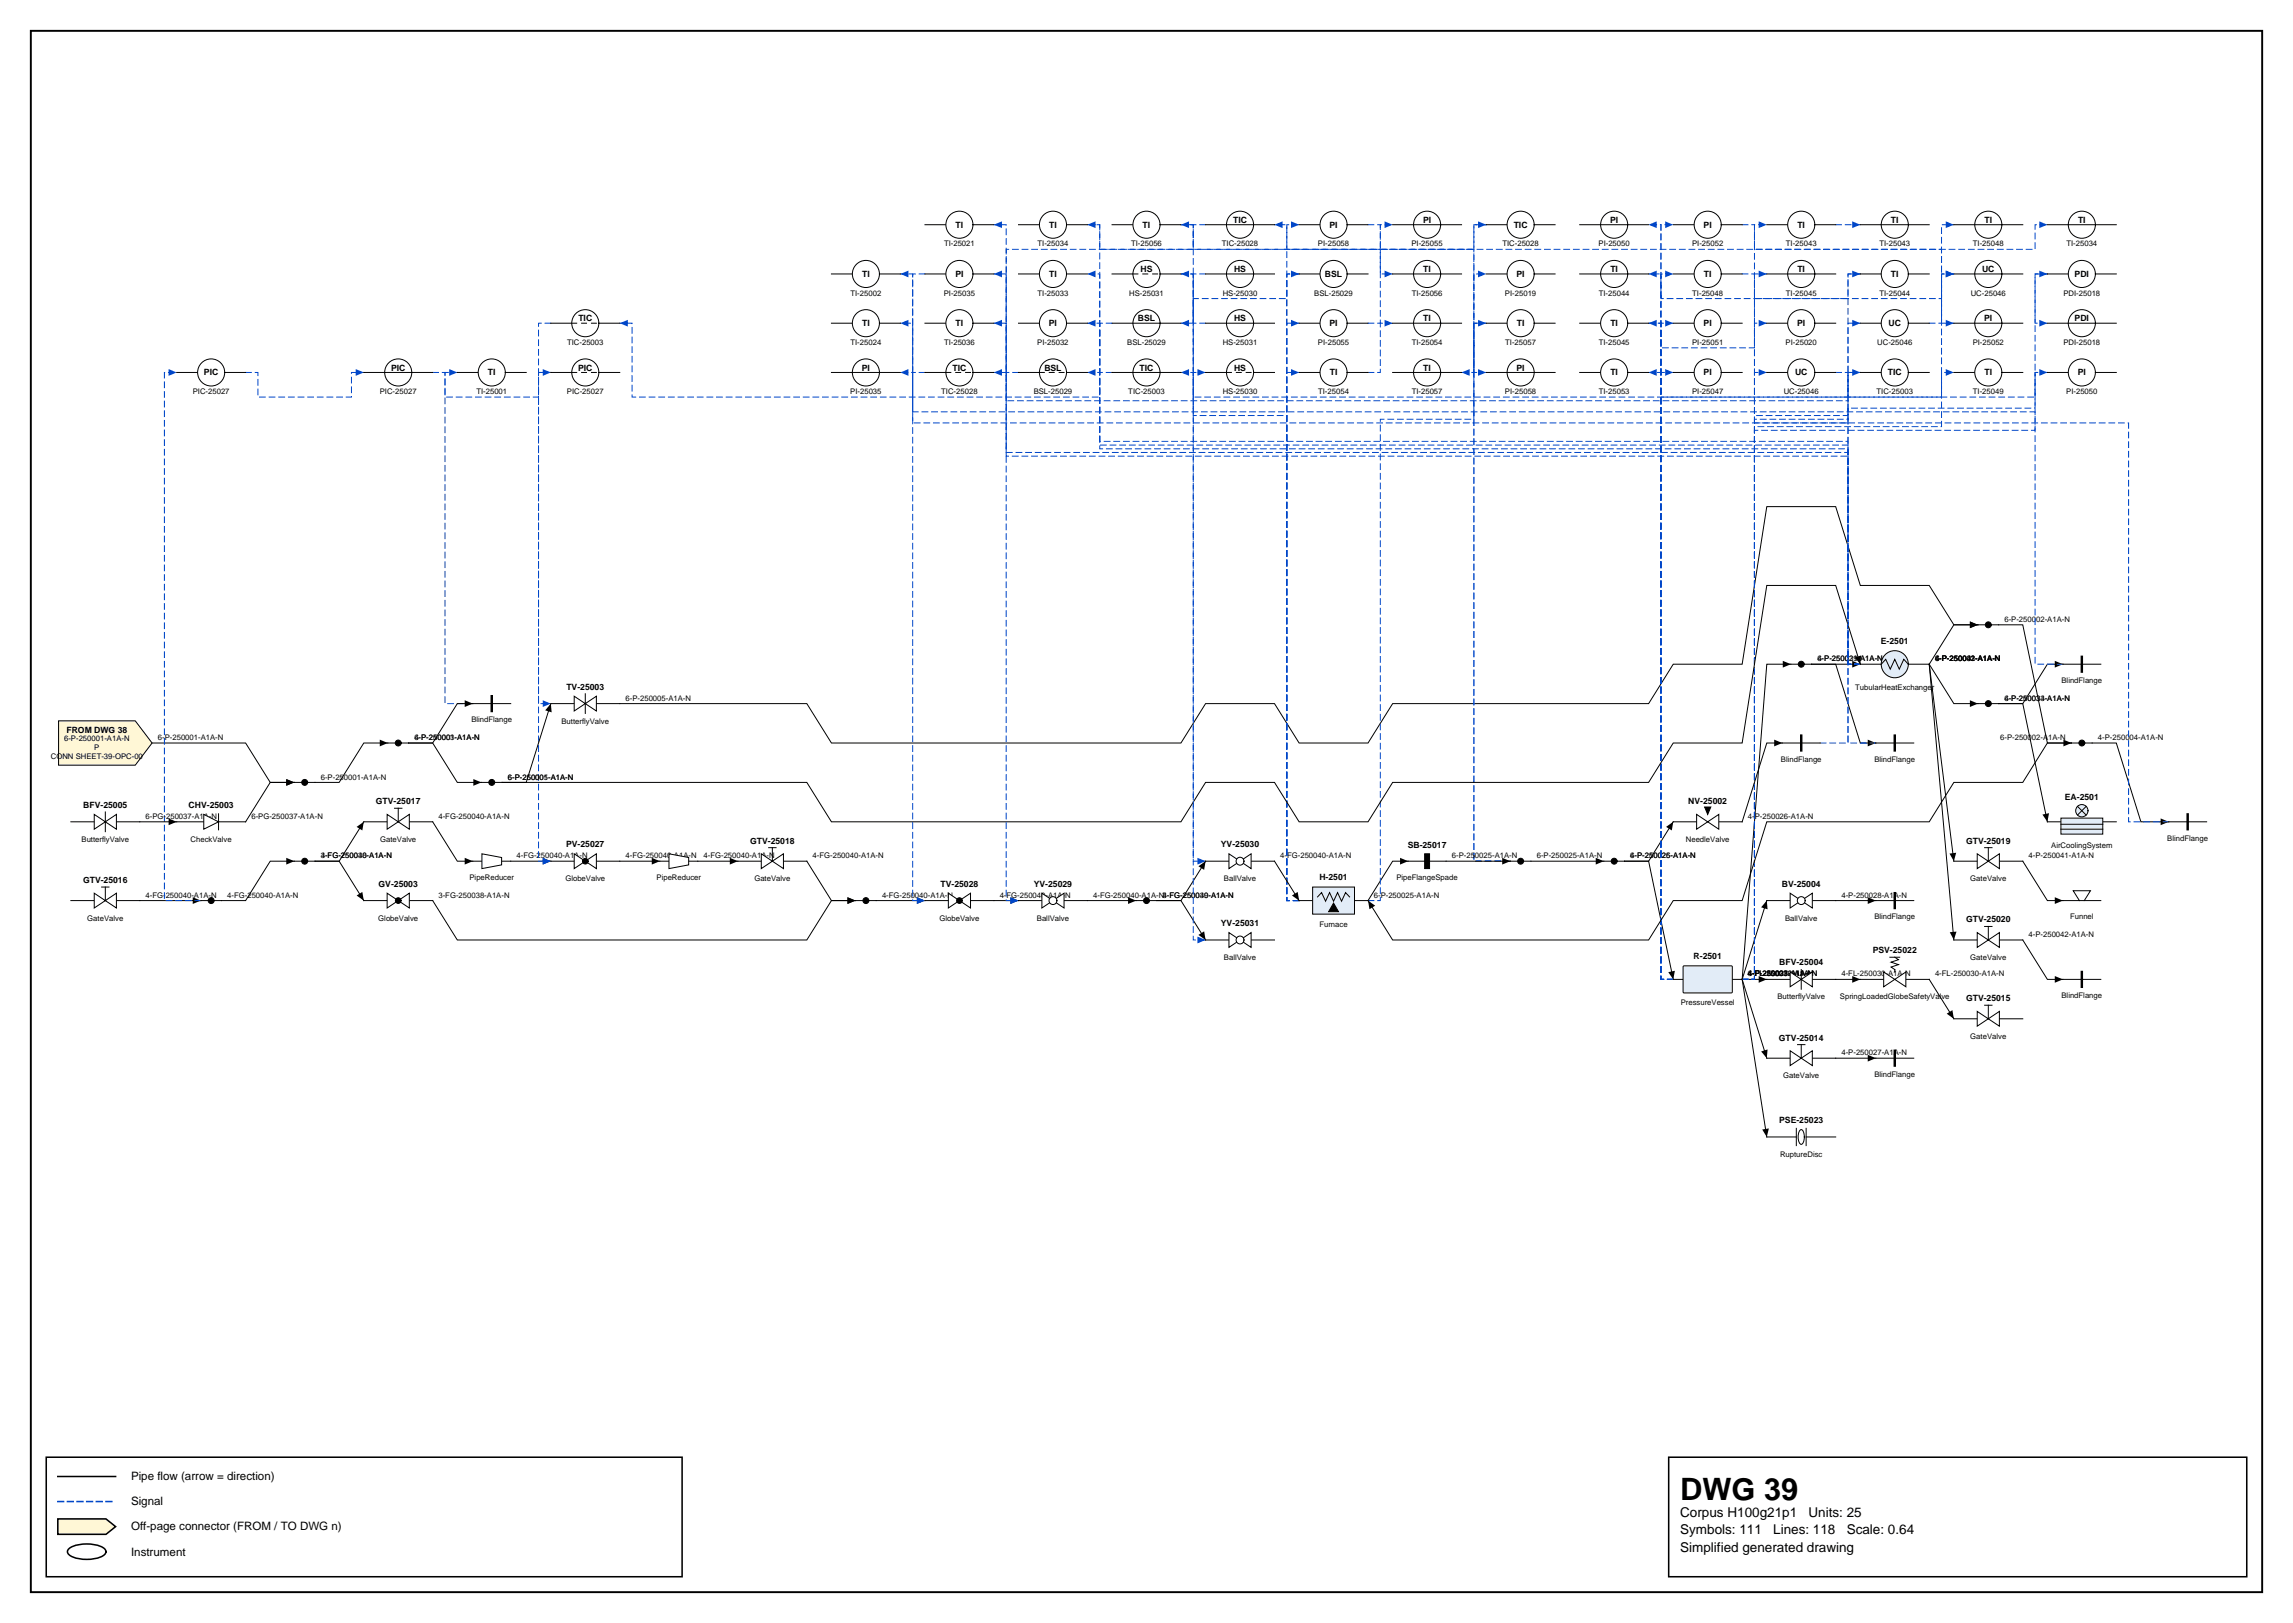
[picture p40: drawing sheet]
<svg xmlns="http://www.w3.org/2000/svg" width="420mm" height="297mm" viewBox="0 0 420 297" stroke-linecap="round" stroke-linejoin="round" font-family="sans-serif">
<defs><g id="words">
<text font-size="5.6" x="307.6" y="274.5">DWG 39</text>
<g font-size="2.5">
<text x="307.6" y="277.6">Corpus H100g21p1</text>
<text x="307.6" y="280.8">Symbols: 111</text>
<text x="324.6" y="280.8">Lines: 118</text>
<text x="331.1" y="277.6">Units: 25</text>
<text x="338.1" y="280.8">Scale: 0.64</text>
<text x="307.6" y="284">Simplified generated drawing</text>
</g>
<g font-size="2.1">
<text x="24" y="270.9">Pipe flow (arrow = direction)</text>
<text x="24" y="275.5">Signal</text>
<text x="24" y="280.1">Off-page connector (FROM / TO DWG n)</text>
<text x="24" y="284.7">Instrument</text>
</g>
<g font-size="1.6">
<text x="175" y="41.7">TI</text>
<text x="192.1" y="41.7">TI</text>
<text x="209.2" y="41.7">TI</text>
<text x="225.8" y="40.8">TIC</text>
<text x="243.4" y="41.7">PI</text>
<text x="260.5" y="40.8">PI</text>
<text x="277.1" y="41.7">TIC</text>
<text x="294.8" y="40.8">PI</text>
<text x="311.9" y="41.7">PI</text>
<text x="329.1" y="41.7">TI</text>
<text x="346.2" y="40.8">TI</text>
<text x="363.3" y="40.8">TI</text>
<text x="380.4" y="40.8">TI</text>
<text x="157.8" y="50.7">TI</text>
<text x="174.9" y="50.7">PI</text>
<text x="192.1" y="50.7">TI</text>
<text x="208.8" y="49.8">HS</text>
<text x="225.9" y="49.8">HS</text>
<text x="242.6" y="50.7">BSL</text>
<text x="260.6" y="49.8">TI</text>
<text x="277.7" y="50.7">PI</text>
<text x="294.8" y="49.8">TI</text>
<text x="311.9" y="50.7">TI</text>
<text x="329.1" y="49.8">TI</text>
<text x="346.2" y="50.7">TI</text>
<text x="362.9" y="49.8">UC</text>
<text x="379.8" y="50.7">PDI</text>
<text x="105.9" y="58.8">TIC</text>
<text x="157.8" y="59.7">TI</text>
<text x="175" y="59.7">TI</text>
<text x="192" y="59.7">PI</text>
<text x="208.3" y="58.8">BSL</text>
<text x="225.9" y="58.8">HS</text>
<text x="243.4" y="59.7">PI</text>
<text x="260.6" y="58.8">TI</text>
<text x="277.7" y="59.7">TI</text>
<text x="294.8" y="59.7">TI</text>
<text x="311.9" y="59.7">PI</text>
<text x="329" y="59.7">PI</text>
<text x="345.8" y="59.7">UC</text>
<text x="363.3" y="58.8">PI</text>
<text x="379.8" y="58.8">PDI</text>
<text x="37.3" y="68.7">PIC</text>
<text x="71.6" y="67.8">PIC</text>
<text x="89.3" y="68.7">TI</text>
<text x="105.8" y="67.8">PIC</text>
<text x="157.8" y="67.8">PI</text>
<text x="174.4" y="67.8">TIC</text>
<text x="191.2" y="67.8">BSL</text>
<text x="208.6" y="67.8">TIC</text>
<text x="225.9" y="67.8">HS</text>
<text x="243.5" y="68.7">TI</text>
<text x="260.6" y="67.8">TI</text>
<text x="277.7" y="67.8">PI</text>
<text x="294.8" y="68.7">TI</text>
<text x="311.9" y="68.7">PI</text>
<text x="328.6" y="68.7">UC</text>
<text x="345.6" y="68.7">TIC</text>
<text x="363.3" y="68.7">TI</text>
<text x="380.4" y="68.7">PI</text>
<text x="344.4" y="117.9">E-2501</text>
<text x="103.7" y="126.2">TV-25003</text>
<text x="12.2" y="134.1">FROM DWG 38</text>
<text x="15.3" y="147.8">BFV-25005</text>
<text x="34.5" y="147.8">CHV-25003</text>
<text x="68.8" y="147.2">GTV-25017</text>
<text x="309.1" y="147.2">NV-25002</text>
<text x="378" y="146.5">EA-2501</text>
<text x="103.6" y="155.1">PV-25027</text>
<text x="137.3" y="154.4">GTV-25018</text>
<text x="223.5" y="155.1">YV-25030</text>
<text x="257.7" y="155.3">SB-25017</text>
<text x="359.9" y="154.4">GTV-25019</text>
<text x="15.2" y="161.6">GTV-25016</text>
<text x="241.6" y="161.1">H-2501</text>
<text x="69.3" y="162.3">GV-25003</text>
<text x="172.2" y="162.3">TV-25028</text>
<text x="189.3" y="162.3">YV-25029</text>
<text x="326.2" y="162.3">BV-25004</text>
<text x="223.5" y="169.5">YV-25031</text>
<text x="359.9" y="168.8">GTV-25020</text>
<text x="310.1" y="175.6">R-2501</text>
<text x="325.7" y="176.7">BFV-25004</text>
<text x="342.9" y="174.4">PSV-25022</text>
<text x="359.9" y="183.2">GTV-25015</text>
<text x="325.7" y="190.4">GTV-25014</text>
<text x="325.7" y="205.5">PSE-25023</text>
</g>
<g font-size="1.4">
<text x="172.8" y="45.1">TI-25021</text>
<text x="190" y="45.1">TI-25034</text>
<text x="207.1" y="45.1">TI-25056</text>
<text x="223.7" y="45.1">TIC-25028</text>
<text x="241.3" y="45.1">PI-25058</text>
<text x="258.4" y="45.1">PI-25055</text>
<text x="275.1" y="45.1">TIC-25028</text>
<text x="292.7" y="45.1">PI-25050</text>
<text x="309.8" y="45.1">PI-25052</text>
<text x="327" y="45.1">TI-25043</text>
<text x="344.1" y="45.1">TI-25043</text>
<text x="361.2" y="45.1">TI-25048</text>
<text x="378.3" y="45.1">TI-25034</text>
<text x="155.7" y="54.1">TI-25002</text>
<text x="172.8" y="54.1">PI-25035</text>
<text x="190" y="54.1">TI-25033</text>
<text x="206.7" y="54.1">HS-25031</text>
<text x="223.9" y="54.1">HS-25030</text>
<text x="240.6" y="54.1">BSL-25029</text>
<text x="258.5" y="54.1">TI-25056</text>
<text x="275.5" y="54.1">PI-25019</text>
<text x="292.7" y="54.1">TI-25044</text>
<text x="309.8" y="54.1">TI-25048</text>
<text x="327" y="54.1">TI-25045</text>
<text x="344.1" y="54.1">TI-25044</text>
<text x="360.8" y="54.1">UC-25046</text>
<text x="377.8" y="54.1">PDI-25018</text>
<text x="103.8" y="63.1">TIC-25003</text>
<text x="155.7" y="63.1">TI-25024</text>
<text x="172.8" y="63.1">TI-25036</text>
<text x="189.9" y="63.1">PI-25032</text>
<text x="206.4" y="63.1">BSL-25029</text>
<text x="223.9" y="63.1">HS-25031</text>
<text x="241.3" y="63.1">PI-25055</text>
<text x="258.5" y="63.1">TI-25054</text>
<text x="275.6" y="63.1">TI-25057</text>
<text x="292.7" y="63.1">TI-25045</text>
<text x="309.8" y="63.1">PI-25051</text>
<text x="326.9" y="63.1">PI-25020</text>
<text x="343.7" y="63.1">UC-25046</text>
<text x="361.2" y="63.1">PI-25052</text>
<text x="377.8" y="63.1">PDI-25018</text>
<text x="35.3" y="72.1">PIC-25027</text>
<text x="69.5" y="72.1">PIC-25027</text>
<text x="87.2" y="72.1">TI-25001</text>
<text x="103.8" y="72.1">PIC-25027</text>
<text x="155.7" y="72.1">PI-25035</text>
<text x="172.3" y="72.1">TIC-25028</text>
<text x="189.2" y="72.1">BSL-25029</text>
<text x="206.6" y="72.1">TIC-25003</text>
<text x="223.9" y="72.1">HS-25030</text>
<text x="241.3" y="72.1">TI-25054</text>
<text x="258.5" y="72.1">TI-25057</text>
<text x="275.5" y="72.1">PI-25058</text>
<text x="292.7" y="72.1">TI-25053</text>
<text x="309.8" y="72.1">PI-25047</text>
<text x="326.6" y="72.1">UC-25046</text>
<text x="343.6" y="72.1">TIC-25003</text>
<text x="361.2" y="72.1">TI-25049</text>
<text x="378.3" y="72.1">PI-25050</text>
<text x="367" y="113.8">6-P-250002-A1A-N</text>
<text x="332.7" y="121">6-P-250031-A1A-N</text>
<text x="332.7" y="121">4-P-250029-A1A-N</text>
<text x="354.3" y="121">4-P-250042-A1A-N</text>
<text x="354.3" y="121">4-P-250041-A1A-N</text>
<text x="354.3" y="121">6-P-250002-A1A-N</text>
<text x="354.3" y="121">6-P-250033-A1A-N</text>
<text x="377.4" y="125">BlindFlange</text>
<text x="114.5" y="128.2">6-P-250005-A1A-N</text>
<text x="339.6" y="126.3">TubularHeatExchanger</text>
<text x="367" y="128.2">6-P-250033-A1A-N</text>
<text x="367" y="128.2">4-P-250034-A1A-N</text>
<text x="11.7" y="135.7">6-P-250001-A1A-N</text>
<text x="17.3" y="137.3">P</text>
<text x="28.9" y="135.5">6-P-250001-A1A-N</text>
<text x="75.9" y="135.5">4-P-250003-A1A-N</text>
<text x="75.9" y="135.5">6-P-250001-A1A-N</text>
<text x="86.3" y="132.2">BlindFlange</text>
<text x="102.8" y="132.4">ButterflyValve</text>
<text x="366.2" y="135.5">6-P-250002-A1A-N</text>
<text x="384.1" y="135.5">4-P-250004-A1A-N</text>
<text x="9.3" y="138.9">CONN SHEET-39-OPC-00</text>
<text x="58.7" y="142.7">6-P-250001-A1A-N</text>
<text x="93" y="142.7">6-P-250005-A1A-N</text>
<text x="93" y="142.7">6-P-250001-A1A-N</text>
<text x="326" y="139.4">BlindFlange</text>
<text x="343.2" y="139.4">BlindFlange</text>
<text x="26.6" y="149.9">6-PG-250037-A1A-N</text>
<text x="46" y="149.9">6-PG-250037-A1A-N</text>
<text x="80.3" y="149.9">4-FG-250040-A1A-N</text>
<text x="320" y="149.9">4-P-250026-A1A-N</text>
<text x="14.9" y="154.1">ButterflyValve</text>
<text x="34.9" y="154.1">CheckValve</text>
<text x="69.6" y="154.1">GateValve</text>
<text x="308.6" y="154.1">NeedleValve</text>
<text x="375.5" y="155.2">AirCoolingSystem</text>
<text x="396.8" y="153.8">BlindFlange</text>
<text x="58.7" y="157.1">4-FG-250040-A1A-N</text>
<text x="58.7" y="157.1">3-FG-250038-A1A-N</text>
<text x="86" y="161">PipeReducer</text>
<text x="94.6" y="157.1">4-FG-250040-A1A-N</text>
<text x="103.5" y="161.3">GlobeValve</text>
<text x="114.5" y="157.1">4-FG-250040-A1A-N</text>
<text x="120.2" y="161">PipeReducer</text>
<text x="128.8" y="157.1">4-FG-250040-A1A-N</text>
<text x="138.1" y="161.3">GateValve</text>
<text x="148.8" y="157.1">4-FG-250040-A1A-N</text>
<text x="224.1" y="161.3">BallValve</text>
<text x="234.4" y="157.1">4-FG-250040-A1A-N</text>
<text x="255.7" y="161">PipeFlangeSpade</text>
<text x="265.8" y="157.1">6-P-250025-A1A-N</text>
<text x="281.4" y="157.1">6-P-250025-A1A-N</text>
<text x="298.5" y="157.1">6-P-250025-A1A-N</text>
<text x="298.5" y="157.1">4-P-250026-A1A-N</text>
<text x="360.7" y="161.3">GateValve</text>
<text x="371.4" y="157.1">4-P-250041-A1A-N</text>
<text x="26.6" y="164.3">4-FG-250040-A1A-N</text>
<text x="41.6" y="164.3">4-FG-250040-A1A-N</text>
<text x="80.3" y="164.3">3-FG-250038-A1A-N</text>
<text x="161.5" y="164.3">4-FG-250040-A1A-N</text>
<text x="183" y="164.3">4-FG-250040-A1A-N</text>
<text x="200.1" y="164.3">4-FG-250040-A1A-N3-FG-250039-A1A-N</text>
<text x="212.9" y="164.3">4-FG-250040-A1A-N</text>
<text x="251.5" y="164.3">6-P-250025-A1A-N</text>
<text x="337.1" y="164.3">4-P-250028-A1A-N</text>
<text x="16" y="168.5">GateValve</text>
<text x="69.3" y="168.5">GlobeValve</text>
<text x="172" y="168.5">GlobeValve</text>
<text x="189.8" y="168.5">BallValve</text>
<text x="241.6" y="169.6">Furnace</text>
<text x="326.8" y="168.5">BallValve</text>
<text x="343.2" y="168.3">BlindFlange</text>
<text x="371.4" y="171.5">4-P-250042-A1A-N</text>
<text x="379" y="168.3">Funnel</text>
<text x="224.1" y="175.7">BallValve</text>
<text x="320" y="178.7">6-P-250031-A1A-N</text>
<text x="320" y="178.7">4-FL-250032-A1A-N</text>
<text x="320" y="178.7">4-P-250027-A1A-N</text>
<text x="320" y="178.7">4-FL-250030-A1A-N</text>
<text x="320" y="178.7">4-P-250028-A1A-N</text>
<text x="337.1" y="178.7">4-FL-250030-A1A-N</text>
<text x="354.3" y="178.7">4-FL-250030-A1A-N</text>
<text x="360.7" y="175.7">GateValve</text>
<text x="307.7" y="184">PressureVessel</text>
<text x="325.4" y="182.9">ButterflyValve</text>
<text x="336.9" y="182.9">SpringLoadedGlobeSafetyValve</text>
<text x="377.4" y="182.7">BlindFlange</text>
<text x="360.7" y="190.1">GateValve</text>
<text x="326.5" y="197.3">GateValve</text>
<text x="337.1" y="193.1">4-P-250027-A1A-N</text>
<text x="343.2" y="197.1">BlindFlange</text>
<text x="325.9" y="211.7">RuptureDisc</text>
</g>
</g></defs>
<path d="M5.6 5.6h408.6v285.8h-408.6z" fill="none" stroke="#000" stroke-width=".35"/>
<path d="M8.5 266.7h116.4v21.9h-116.4zM10.6 270.2h10.6M305.5 266.7h105.8v21.9h-105.8z" fill="none" stroke="#000" stroke-width=".28"/>
<path d="M10.6 274.8h10.6" fill="none" stroke="#0046c8" stroke-width=".28" stroke-dasharray="1.1 .7"/>
<path d="M10.6 278h8.8l1.8 1.4-1.8 1.4h-8.8z" fill="#fff7d6" stroke="#000" stroke-width=".28"/>
<path d="M12.7 283.4a6.7 6.7 0 0 1 6.3 0 .72 .72 0 0 1 0 1.2 6.7 6.7 0 0 1-6.3 0 .72 .72 0 0 1 0-1.2z" fill="none" stroke="#000" stroke-width=".28"/>
<path d="M53.9 143.2h-4.4l-4.5 7.2M353.2 179.2l4.5 7.3" fill="none" stroke="#000" stroke-width=".18"/>
<path d="M52.4 142.6l1.5 .6-1.5 .6zM356.4 185.5l1.1-.6 .2 1.6z" fill="#000"/>
<path d="M250.5 68.2h2.2v-9h2.3" fill="none" stroke="#0046c8" stroke-width=".18" stroke-dasharray="1.1 .7"/>
<path d="M253.5 58.5l1.5 .7-1.5 .6z" fill="#0046c8"/>
<path d="M319 50.1h2.2v4.5h34.3v-13.5h2.2" fill="none" stroke="#0046c8" stroke-width=".18" stroke-dasharray="1.1 .7"/>
<path d="M356.2 40.5l1.5 .6-1.5 .6z" fill="#0046c8"/>
<path d="M362.1 114.4h-4.4l-4.5-7.3h-12.6l-4.5-14.4h-12.6l-4.5 28.9h-12.7l-4.5 7.2h-46.8l-4.5 7.2h-12.7l-4.5-7.2h-12.6l-4.5 7.2h-64l-4.5-7.2h-34.2M93.5 157.6h7.3M160.4 164.8h8.9" fill="none" stroke="#000" stroke-width=".18"/>
<path d="M360.6 113.7l1.5 .7-1.5 .6zM99.4 157l1.4 .6-1.4 .6zM167.9 164.2l1.4 .6-1.4 .6z" fill="#000"/>
<path d="M237.8 164.8h-2.2v-96.6h2.2" fill="none" stroke="#0046c8" stroke-width=".18" stroke-dasharray="1.1 .7"/>
<path d="M236.4 67.5l1.4 .7-1.4 .6z" fill="#0046c8"/>
<path d="M237.8 164.8h-2.2v-105.6h2.2" fill="none" stroke="#0046c8" stroke-width=".18" stroke-dasharray="1.1 .7"/>
<path d="M236.4 58.5l1.4 .7-1.4 .6z" fill="#0046c8"/>
<path d="M237.8 164.8h-2.2v-114.7h2.2" fill="none" stroke="#0046c8" stroke-width=".18" stroke-dasharray="1.1 .7"/>
<path d="M236.4 49.5l1.4 .6-1.4 .7z" fill="#0046c8"/>
<path d="M257.8 157.6h-2.8l-4.5 7.2" fill="none" stroke="#000" stroke-width=".18"/>
<path d="M256.3 157l1.5 .6-1.5 .6z" fill="#000"/>
<path d="M237.8 164.8h-2.2v-123.7h2.2" fill="none" stroke="#0046c8" stroke-width=".18" stroke-dasharray="1.1 .7"/>
<path d="M236.4 40.5l1.4 .6-1.4 .6z" fill="#0046c8"/>
<path d="M237.8 164.8h-2.2v-88.7h-17.1v-35h-2.3" fill="none" stroke="#0046c8" stroke-width=".18" stroke-dasharray="1.1 .7"/>
<path d="M216.2 41.1l1.5-.6v1.2z" fill="#0046c8"/>
<path d="M250.5 164.8h2.2v-88.1h17.1v-17.5h2.3" fill="none" stroke="#0046c8" stroke-width=".18" stroke-dasharray="1.1 .7"/>
<path d="M270.6 58.5l1.5 .7-1.5 .6z" fill="#0046c8"/>
<path d="M370.3 172l4.5 7.2h2.9" fill="none" stroke="#000" stroke-width=".18"/>
<path d="M376.2 178.6l1.5 .6-1.5 .7z" fill="#000"/>
<path d="M319 41.1h2.2v4.5h34.3v13.6h2.2" fill="none" stroke="#0046c8" stroke-width=".18" stroke-dasharray="1.1 .7"/>
<path d="M356.2 58.5l1.5 .7-1.5 .6z" fill="#0046c8"/>
<path d="M306.3 150.4l-4.5 7.2h-4.4h4.4l4.5 21.6" fill="none" stroke="#000" stroke-width=".18"/>
<path d="M305 151.3l1.3-.9-.2 1.6zM305.4 177.9l1.2-.2-.3 1.5z" fill="#000"/>
<path d="M86.6 128.8h-5.1v-60.6h2.2" fill="none" stroke="#0046c8" stroke-width=".18" stroke-dasharray="1.1 .7"/>
<path d="M82.2 67.5l1.5 .7-1.5 .6z" fill="#0046c8"/>
<path d="M250.5 59.2h2.2v-18.1h2.3" fill="none" stroke="#0046c8" stroke-width=".18" stroke-dasharray="1.1 .7"/>
<path d="M253.5 40.5l1.5 .6-1.5 .6z" fill="#0046c8"/>
<path d="M220.7 68.2h-2.2v89.4h2.2" fill="none" stroke="#0046c8" stroke-width=".18" stroke-dasharray="1.1 .7"/>
<path d="M219.2 157l1.5 .6-1.5 .6z" fill="#0046c8"/>
<path d="M199.1 41.1h2.2v4.5h171.3v-4.5h2.2" fill="none" stroke="#0046c8" stroke-width=".18" stroke-dasharray="1.1 .7"/>
<path d="M373.4 40.5l1.4 .6-1.4 .6z" fill="#0046c8"/>
<path d="M169.3 68.2h-2.2v96.6h2.2" fill="none" stroke="#0046c8" stroke-width=".18" stroke-dasharray="1.1 .7"/>
<path d="M167.9 164.2l1.4 .6-1.4 .6z" fill="#0046c8"/>
<path d="M301.8 59.2h2.3v4.5h17.1v-13.6h2.3" fill="none" stroke="#0046c8" stroke-width=".18" stroke-dasharray="1.1 .7"/>
<path d="M322 49.5l1.5 .6-1.5 .7z" fill="#0046c8"/>
<path d="M27.8 136h17.2l4.5 7.2h4.4" fill="none" stroke="#000" stroke-width=".18"/>
<path d="M52.4 142.6l1.5 .6-1.5 .6z" fill="#000"/>
<path d="M220.7 59.2h-2.2v-9.1h-2.3" fill="none" stroke="#0046c8" stroke-width=".18" stroke-dasharray="1.1 .7"/>
<path d="M216.2 50.1l1.5-.6v1.3z" fill="#0046c8"/>
<path d="M66.6 150.4l-4.5 7.2h-4.4h4.4l4.5 7.2M182 164.8h4.5" fill="none" stroke="#000" stroke-width=".18"/>
<path d="M65.3 151.3l1.3-.9-.3 1.6zM65.3 163.9l1-.7 .3 1.6zM185 164.2l1.5 .6-1.5 .6z" fill="#000"/>
<path d="M336.1 68.2h2.2v4.5h17.2v-22.6h2.2" fill="none" stroke="#0046c8" stroke-width=".18" stroke-dasharray="1.1 .7"/>
<path d="M356.2 49.5l1.5 .6-1.5 .7z" fill="#0046c8"/>
<path d="M340.6 121.6h-8.9h4.4l4.5 14.4h2.8M220.7 157.6l-4.5 7.2h-4.4h4.4l4.5 7.2" fill="none" stroke="#000" stroke-width=".18"/>
<path d="M339.1 120.9l1.5 .7-1.5 .6zM341.9 135.4l1.5 .6-1.5 .6zM219.4 158.5l1.3-.9-.2 1.6zM219.4 171.1l1.1-.6 .2 1.5z" fill="#000"/>
<path d="M45 68.2h2.2v4.5h17.1v-4.5h2.3" fill="none" stroke="#0046c8" stroke-width=".18" stroke-dasharray="1.1 .7"/>
<path d="M65.1 67.5l1.5 .7-1.5 .6z" fill="#0046c8"/>
<path d="M280.3 157.6h13.3" fill="none" stroke="#000" stroke-width=".18"/>
<path d="M292.1 157l1.5 .6-1.5 .6z" fill="#000"/>
<path d="M276.5 157.6h-6.7v-107.5h2.3" fill="none" stroke="#0046c8" stroke-width=".18" stroke-dasharray="1.1 .7"/>
<path d="M270.6 49.5l1.5 .6-1.5 .7z" fill="#0046c8"/>
<path d="M276.5 157.6h-6.7v-116.5h2.3" fill="none" stroke="#0046c8" stroke-width=".18" stroke-dasharray="1.1 .7"/>
<path d="M270.6 40.5l1.5 .6-1.5 .6z" fill="#0046c8"/>
<path d="M237.8 50.1h-2.2v4.5h-17.1v4.6h-2.3" fill="none" stroke="#0046c8" stroke-width=".18" stroke-dasharray="1.1 .7"/>
<path d="M216.2 59.2l1.5-.7v1.3z" fill="#0046c8"/>
<path d="M127.8 157.6h7.3M25.6 164.8h11.2" fill="none" stroke="#000" stroke-width=".18"/>
<path d="M133.6 157l1.5 .6-1.5 .6zM35.3 164.2l1.5 .6-1.5 .6z" fill="#000"/>
<path d="M306.3 179.2h-2.2v-111h2.2" fill="none" stroke="#0046c8" stroke-width=".18" stroke-dasharray="1.1 .7"/>
<path d="M304.9 67.5l1.4 .7-1.4 .6z" fill="#0046c8"/>
<path d="M306.3 179.2h-2.2v-120h2.2" fill="none" stroke="#0046c8" stroke-width=".18" stroke-dasharray="1.1 .7"/>
<path d="M304.9 58.5l1.4 .7-1.4 .6z" fill="#0046c8"/>
<path d="M306.3 179.2h-2.2v-129.1h2.2" fill="none" stroke="#0046c8" stroke-width=".18" stroke-dasharray="1.1 .7"/>
<path d="M304.9 49.5l1.4 .6-1.4 .7z" fill="#0046c8"/>
<path d="M306.3 179.2h-2.2v-138.1h2.2" fill="none" stroke="#0046c8" stroke-width=".18" stroke-dasharray="1.1 .7"/>
<path d="M304.9 40.5l1.4 .6-1.4 .6z" fill="#0046c8"/>
<path d="M306.3 179.2h-2.2v-111h-2.3" fill="none" stroke="#0046c8" stroke-width=".18" stroke-dasharray="1.1 .7"/>
<path d="M301.8 68.2l1.5-.7v1.3z" fill="#0046c8"/>
<path d="M306.3 179.2h-2.2v-120h-2.3" fill="none" stroke="#0046c8" stroke-width=".18" stroke-dasharray="1.1 .7"/>
<path d="M301.8 59.2l1.5-.7v1.3z" fill="#0046c8"/>
<path d="M319 179.2h2.2v-111h2.3" fill="none" stroke="#0046c8" stroke-width=".18" stroke-dasharray="1.1 .7"/>
<path d="M322 67.5l1.5 .7-1.5 .6z" fill="#0046c8"/>
<path d="M319 179.2h2.2v-120h2.3" fill="none" stroke="#0046c8" stroke-width=".18" stroke-dasharray="1.1 .7"/>
<path d="M322 58.5l1.5 .7-1.5 .6z" fill="#0046c8"/>
<path d="M327.9 121.6h-4.4l-4.5 57.6" fill="none" stroke="#000" stroke-width=".18"/>
<path d="M326.4 120.9l1.5 .7-1.5 .6z" fill="#000"/>
<path d="M319 179.2h2.2v-138.1h2.3" fill="none" stroke="#0046c8" stroke-width=".18" stroke-dasharray="1.1 .7"/>
<path d="M322 40.5l1.5 .6-1.5 .6z" fill="#0046c8"/>
<path d="M319 179.2h2.2v-103.1h17.1v-7.9h2.3" fill="none" stroke="#0046c8" stroke-width=".18" stroke-dasharray="1.1 .7"/>
<path d="M339.1 67.5l1.5 .7-1.5 .6z" fill="#0046c8"/>
<path d="M319 179.2l4.5 28.9" fill="none" stroke="#000" stroke-width=".18"/>
<path d="M322.6 206.7l1.2-.2-.3 1.6z" fill="#000"/>
<path d="M319 179.2h2.2v-102.5h17.1v-17.5h2.3" fill="none" stroke="#0046c8" stroke-width=".18" stroke-dasharray="1.1 .7"/>
<path d="M339.1 58.5l1.5 .7-1.5 .6z" fill="#0046c8"/>
<path d="M319 179.2l4.5 14.5" fill="none" stroke="#000" stroke-width=".18"/>
<path d="M322.4 192.4l1.2-.3-.1 1.6z" fill="#000"/>
<path d="M319 179.2h2.2v-101.8h17.1v-27.3h2.3" fill="none" stroke="#0046c8" stroke-width=".18" stroke-dasharray="1.1 .7"/>
<path d="M339.1 49.5l1.5 .6-1.5 .7z" fill="#0046c8"/>
<path d="M319 179.2h4.5" fill="none" stroke="#000" stroke-width=".18"/>
<path d="M322 178.6l1.5 .6-1.5 .7z" fill="#000"/>
<path d="M319 179.2h2.2v-101.1h34.3v-9.9h2.2" fill="none" stroke="#0046c8" stroke-width=".18" stroke-dasharray="1.1 .7"/>
<path d="M356.2 67.5l1.5 .7-1.5 .6z" fill="#0046c8"/>
<path d="M323.5 164.8l-4.5 14.4" fill="none" stroke="#000" stroke-width=".18"/>
<path d="M323.5 164.8l.1 1.6-1.2-.3z" fill="#000"/>
<path d="M319 179.2h2.2v-100.4h51.4v-10.6h2.2" fill="none" stroke="#0046c8" stroke-width=".18" stroke-dasharray="1.1 .7"/>
<path d="M373.4 67.5l1.4 .7-1.4 .6z" fill="#0046c8"/>
<path d="M100.8 68.2h-2.2v89.4h2.2" fill="none" stroke="#0046c8" stroke-width=".18" stroke-dasharray="1.1 .7"/>
<path d="M99.4 157l1.4 .6-1.4 .6z" fill="#0046c8"/>
<path d="M53.9 157.6h-4.4l-4.5 7.2h-4.4" fill="none" stroke="#000" stroke-width=".18"/>
<path d="M52.4 157l1.5 .6-1.5 .6z" fill="#000"/>
<path d="M36.8 164.8h-6.7v-96.6h2.2" fill="none" stroke="#0046c8" stroke-width=".18" stroke-dasharray="1.1 .7"/>
<path d="M30.9 67.5l1.4 .7-1.4 .6z" fill="#0046c8"/>
<path d="M113.5 157.6h7.3" fill="none" stroke="#000" stroke-width=".18"/>
<path d="M119.3 157l1.5 .6-1.5 .6z" fill="#000"/>
<path d="M220.7 50.1h-2.2v18.1h2.2" fill="none" stroke="#0046c8" stroke-width=".18" stroke-dasharray="1.1 .7"/>
<path d="M219.2 67.5l1.5 .7-1.5 .6z" fill="#0046c8"/>
<path d="M326.3 136h-2.8l-4.5 14.4" fill="none" stroke="#000" stroke-width=".18"/>
<path d="M324.8 135.4l1.5 .6-1.5 .6z" fill="#000"/>
<path d="M336.1 41.1h4.5" fill="none" stroke="#0046c8" stroke-width=".18" stroke-dasharray="1.1 .7"/>
<path d="M339.1 40.5l1.5 .6-1.5 .6z" fill="#0046c8"/>
<path d="M370.3 157.6l4.5 7.2h2.9" fill="none" stroke="#000" stroke-width=".18"/>
<path d="M376.2 164.2l1.5 .6-1.5 .6z" fill="#000"/>
<path d="M374.8 50.1h-2.2v9.1h2.2" fill="none" stroke="#0046c8" stroke-width=".18" stroke-dasharray="1.1 .7"/>
<path d="M373.4 58.5l1.4 .7-1.4 .6z" fill="#0046c8"/>
<path d="M340.6 68.2h-2.3v4.5h-119.8v-4.5h-2.3" fill="none" stroke="#0046c8" stroke-width=".18" stroke-dasharray="1.1 .7"/>
<path d="M216.2 68.2l1.5-.7v1.3z" fill="#0046c8"/>
<path d="M365.9 114.4h4.4l4.5 21.6h4.5M353.2 121.6l4.5 50.4" fill="none" stroke="#000" stroke-width=".18"/>
<path d="M377.8 135.4l1.5 .6-1.5 .6zM357 170.6l1.2-.1-.5 1.5z" fill="#000"/>
<path d="M340.6 121.6h-2.3v-40.8h-137v-21.6h-2.2" fill="none" stroke="#0046c8" stroke-width=".18" stroke-dasharray="1.1 .7"/>
<path d="M199.1 59.2l1.5-.7v1.3z" fill="#0046c8"/>
<path d="M340.6 121.6h-2.3v-40.1h-137v-31.4h-2.2" fill="none" stroke="#0046c8" stroke-width=".18" stroke-dasharray="1.1 .7"/>
<path d="M199.1 50.1l1.5-.6v1.3z" fill="#0046c8"/>
<path d="M340.6 121.6h-2.3v-39.5h-137v-41h-2.2" fill="none" stroke="#0046c8" stroke-width=".18" stroke-dasharray="1.1 .7"/>
<path d="M199.1 41.1l1.5-.6v1.2z" fill="#0046c8"/>
<path d="M340.6 121.6h-2.3v-38.8h-154.1v-23.6h-2.2" fill="none" stroke="#0046c8" stroke-width=".18" stroke-dasharray="1.1 .7"/>
<path d="M182 59.2l1.4-.7v1.3z" fill="#0046c8"/>
<path d="M362.1 114.4h-4.4l-4.5 7.2 4.5 36" fill="none" stroke="#000" stroke-width=".18"/>
<path d="M360.6 113.7l1.5 .7-1.5 .6zM356.9 156.2l1.2-.1-.4 1.5z" fill="#000"/>
<path d="M340.6 121.6h-2.3v-38.1h-154.1v-33.4h-2.2" fill="none" stroke="#0046c8" stroke-width=".18" stroke-dasharray="1.1 .7"/>
<path d="M182 50.1l1.4-.6v1.3z" fill="#0046c8"/>
<path d="M353.2 121.6l4.5 7.2h4.4M379.3 136h-4.5l-4.5 7.2h-12.6l-4.5 7.2h-29.7l-4.5 14.4h-12.7l-4.5 7.2h-46.8l-4.5-7.2M383 136h4.5l4.5 14.4h5.1M233.3 157.6l4.5 7.2M264.7 157.6h11.8" fill="none" stroke="#000" stroke-width=".18"/>
<path d="M360.6 128.2l1.5 .6-1.5 .6zM275 157l1.5 .6-1.5 .6zM395.6 149.8l1.5 .6-1.5 .6zM236.5 163.9l1.1-.7 .2 1.6zM250.5 164.8l1.3 1-1.1 .6z" fill="#000"/>
<path d="M353.2 59.2h2.3v-9.1h2.2" fill="none" stroke="#0046c8" stroke-width=".18" stroke-dasharray="1.1 .7"/>
<path d="M356.2 49.5l1.5 .6-1.5 .7z" fill="#0046c8"/>
<path d="M203.6 68.2h-2.3v4.5h-85.6v-13.5h-2.2" fill="none" stroke="#0046c8" stroke-width=".18" stroke-dasharray="1.1 .7"/>
<path d="M113.5 59.2l1.4-.7v1.3z" fill="#0046c8"/>
<path d="M220.7 41.1h-2.2v4.5h-34.3v22.6h-2.2" fill="none" stroke="#0046c8" stroke-width=".18" stroke-dasharray="1.1 .7"/>
<path d="M182 68.2l1.4-.7v1.3z" fill="#0046c8"/>
<path d="M169.3 50.1h-2.2v18.1h-2.3" fill="none" stroke="#0046c8" stroke-width=".18" stroke-dasharray="1.1 .7"/>
<path d="M164.8 68.2l1.5-.7v1.3z" fill="#0046c8"/>
<path d="M250.5 41.1h2.2v4.5h17.1v22.6h2.3" fill="none" stroke="#0046c8" stroke-width=".18" stroke-dasharray="1.1 .7"/>
<path d="M270.6 67.5l1.5 .7-1.5 .6z" fill="#0046c8"/>
<path d="M343.4 136h-5.1v-62.7h-154.1v-32.2h-2.2" fill="none" stroke="#0046c8" stroke-width=".18" stroke-dasharray="1.1 .7"/>
<path d="M182 41.1l1.4-.6v1.2z" fill="#0046c8"/>
<path d="M340.6 121.6l-4.5-14.5h-12.6l-4.5 28.9h-12.7l-4.5 7.2h-46.8l-4.5 7.2h-12.7l-4.5-7.2h-12.6l-4.5 7.2h-64l-4.5-7.2h-55.8h4.4l4.5-14.4M336.1 193.7h7.3" fill="none" stroke="#000" stroke-width=".18"/>
<path d="M100.8 128.8l.2 1.6-1.2-.4zM339.6 120.3l1.1-.3-.1 1.6zM341.9 193.1l1.5 .6-1.5 .6z" fill="#000"/>
<path d="M186.5 68.2h-2.3v96.6h2.3" fill="none" stroke="#0046c8" stroke-width=".18" stroke-dasharray="1.1 .7"/>
<path d="M185 164.2l1.5 .6-1.5 .6z" fill="#0046c8"/>
<path d="M340.6 50.1h-2.3v4.5h-34.2v-4.5h-2.3" fill="none" stroke="#0046c8" stroke-width=".18" stroke-dasharray="1.1 .7"/>
<path d="M301.8 50.1l1.5-.6v1.3z" fill="#0046c8"/>
<path d="M377.7 121.6h-2.9l-4.5 7.2h-4.4h4.4l4.5 21.6M147.7 157.6l4.5 7.2h4.4M336.1 179.2h4.5" fill="none" stroke="#000" stroke-width=".18"/>
<path d="M376.2 120.9l1.5 .7-1.5 .6zM373.9 149.1l1.2-.3-.3 1.6zM155.2 164.2l1.4 .6-1.4 .6zM339.1 178.6l1.5 .6-1.5 .7z" fill="#000"/>
<path d="M333.2 136h5.1v-61.3h34.3v-24.6h2.2" fill="none" stroke="#0046c8" stroke-width=".18" stroke-dasharray="1.1 .7"/>
<path d="M373.4 49.5l1.4 .6-1.4 .7z" fill="#0046c8"/>
<path d="M25.6 150.4h6.7" fill="none" stroke="#000" stroke-width=".18"/>
<path d="M30.9 149.8l1.4 .6-1.4 .6z" fill="#000"/>
<path d="M377.7 121.6h-5.1v-46.2h-205.5v-16.2h-2.3" fill="none" stroke="#0046c8" stroke-width=".18" stroke-dasharray="1.1 .7"/>
<path d="M164.8 59.2l1.5-.7v1.3z" fill="#0046c8"/>
<path d="M216.2 41.1h2.3v4.5h34.2v4.5h2.3" fill="none" stroke="#0046c8" stroke-width=".18" stroke-dasharray="1.1 .7"/>
<path d="M253.5 49.5l1.5 .6-1.5 .7z" fill="#0046c8"/>
<path d="M199.1 164.8h8.9" fill="none" stroke="#000" stroke-width=".18"/>
<path d="M206.5 164.2l1.5 .6-1.5 .6z" fill="#000"/>
<path d="M216.2 50.1h2.3v121.9h2.2" fill="none" stroke="#0046c8" stroke-width=".18" stroke-dasharray="1.1 .7"/>
<path d="M219.2 171.4l1.5 .6-1.5 .7z" fill="#0046c8"/>
<path d="M79.2 68.2h2.3v4.5h17.1v-4.5h2.2" fill="none" stroke="#0046c8" stroke-width=".18" stroke-dasharray="1.1 .7"/>
<path d="M99.4 67.5l1.4 .7-1.4 .6z" fill="#0046c8"/>
<path d="M100.8 59.2h-2.2v69.6h2.2" fill="none" stroke="#0046c8" stroke-width=".18" stroke-dasharray="1.1 .7"/>
<path d="M99.4 128.2l1.4 .6-1.4 .6z" fill="#0046c8"/>
<path d="M272.1 59.2h-2.3v9h-2.2" fill="none" stroke="#0046c8" stroke-width=".18" stroke-dasharray="1.1 .7"/>
<path d="M267.6 68.2l1.5-.7v1.3z" fill="#0046c8"/>
<path d="M71 136h-4.4l-4.5 7.2h-4.4M79.2 150.4l4.5 7.2h2.9M336.1 164.8h7.3" fill="none" stroke="#000" stroke-width=".18"/>
<path d="M69.5 135.4l1.5 .6-1.5 .6zM85.1 157l1.5 .6-1.5 .6zM341.9 164.2l1.5 .6-1.5 .6z" fill="#000"/>
<path d="M374.8 68.2h-2.2v4.5h-68.5v-31.6h-2.3" fill="none" stroke="#0046c8" stroke-width=".18" stroke-dasharray="1.1 .7"/>
<path d="M301.8 41.1l1.5-.6v1.2z" fill="#0046c8"/>
<path d="M203.6 59.2h-2.3v9h-2.2" fill="none" stroke="#0046c8" stroke-width=".18" stroke-dasharray="1.1 .7"/>
<path d="M199.1 68.2l1.5-.7v1.3z" fill="#0046c8"/>
<path d="M397.1 150.4h-7.4v-73h-222.6v-27.3h-2.3" fill="none" stroke="#0046c8" stroke-width=".18" stroke-dasharray="1.1 .7"/>
<path d="M164.8 50.1l1.5-.6v1.3z" fill="#0046c8"/>
<path d="M86.6 128.8h-2.9l-4.5 7.2h-4.4h4.4l4.5 7.2h4.4" fill="none" stroke="#000" stroke-width=".18"/>
<path d="M85.1 128.2l1.5 .6-1.5 .6zM86.7 142.6l1.4 .6-1.4 .6z" fill="#000"/>
<path d="M272.1 41.1h-2.3v4.5h-34.2v-4.5h-2.3" fill="none" stroke="#0046c8" stroke-width=".18" stroke-dasharray="1.1 .7"/>
<path d="M233.3 41.1l1.5-.6v1.2z" fill="#0046c8"/>
<path d="M79.2 164.8l4.5 7.2h64l4.5-7.2h4.4M340.6 179.2h4.3M348.9 179.2h4.3" fill="none" stroke="#000" stroke-width=".18"/>
<path d="M155.2 164.2l1.4 .6-1.4 .6z" fill="#000"/>
<path d="M344.9 177.9l4 2.7v-2.7l-4 2.7z" fill="#fff" stroke="#000" stroke-width=".18"/>
<path d="M32.3 150.4h5M40 150.4h5M346 175.2h1.8M346.9 175.2l.7 .4-1.4 .5 1.4 .4-1.4 .5 .7 .4v.5" fill="none" stroke="#000" stroke-width=".18"/>
<path d="M37.3 149.1l2.7 1.3-2.7 1.4z" fill="#fff" stroke="#000" stroke-width=".18"/>
<path d="M306.3 68.2h3.9M315.1 68.2h3.9M40 148.9v3" fill="none" stroke="#000" stroke-width=".18"/>
<circle cx="312.6" cy="68.2" r="2.48" fill="#fff" stroke="#000" stroke-width=".18"/>
<path d="M306.3 59.2h3.9M315.1 59.2h3.9" fill="none" stroke="#000" stroke-width=".18"/>
<circle cx="312.6" cy="59.2" r="2.48" fill="#fff" stroke="#000" stroke-width=".18"/>
<path d="M237.8 68.2h3.9M246.6 68.2h3.9" fill="none" stroke="#000" stroke-width=".18"/>
<circle cx="244.2" cy="68.2" r="2.48" fill="#fff" stroke="#000" stroke-width=".18"/>
<path d="M306.3 50.1h3.9M315.1 50.1h3.9" fill="none" stroke="#000" stroke-width=".18"/>
<circle cx="312.6" cy="50.1" r="2.48" fill="#fff" stroke="#000" stroke-width=".18"/>
<path d="M100.8 128.8h4.3M109.2 128.8h4.3" fill="none" stroke="#000" stroke-width=".18"/>
<path d="M105.1 127.4l4.1 2.7v-2.7l-4.1 2.7z" fill="#fff" stroke="#000" stroke-width=".18"/>
<path d="M374.8 41.1h3.9M383.6 41.1h3.9M107.2 127v3.6M343.4 164.8h7" fill="none" stroke="#000" stroke-width=".18"/>
<path d="M346.9 163.5v2.7" fill="none" stroke="#000" stroke-width=".45"/>
<circle cx="381.1" cy="41.1" r="2.48" fill="#fff" stroke="#000" stroke-width=".18"/>
<path d="M378.7 41.1h4.9M86.6 157.6h1.6M91.8 157.6h1.7M156.6 164.8h3.8" fill="none" stroke="#000" stroke-width=".18"/>
<circle cx="158.5" cy="164.8" r=".54" fill="#000" stroke="#000" stroke-width=".18"/>
<path d="M88.2 156.3l3.6 .6v1.4l-3.6 .7z" fill="#fff" stroke="#000" stroke-width=".18"/>
<path d="M237.8 164.8h2.5M248 164.8h2.5" fill="none" stroke="#000" stroke-width=".18"/>
<path d="M240.3 162.3h7.7v5h-7.7z" fill="#e2ecf7" stroke="#000" stroke-width=".18"/>
<path d="M241.2 164.2l.8-.8 .7 1.5 .7-1.5 .8 1.5 .7-1.5 .7 1.5 .7-1.5 .8 .8M357.7 172h4.3M366 172h4.3" fill="none" stroke="#000" stroke-width=".18"/>
<path d="M244.2 165.3l.9 1.6h-1.8z" fill="#000" stroke="#000" stroke-width=".18"/>
<path d="M362 170.7l4 2.7v-2.7l-4 2.7z" fill="#fff" stroke="#000" stroke-width=".18"/>
<path d="M306.3 41.1h3.9M315.1 41.1h3.9M363.3 169.6h1.4M364 169.6v2.4" fill="none" stroke="#000" stroke-width=".18"/>
<circle cx="312.6" cy="41.1" r="2.48" fill="#fff" stroke="#000" stroke-width=".18"/>
<path d="M289.2 68.2h3.8M298 68.2h3.8M293.6 157.6h3.8" fill="none" stroke="#000" stroke-width=".18"/>
<circle cx="295.5" cy="157.6" r=".54" fill="#000" stroke="#000" stroke-width=".18"/>
<circle cx="295.5" cy="68.2" r="2.48" fill="#fff" stroke="#000" stroke-width=".18"/>
<path d="M186.5 59.2h3.8M195.3 59.2h3.8" fill="none" stroke="#000" stroke-width=".18"/>
<circle cx="192.8" cy="59.2" r="2.48" fill="#fff" stroke="#000" stroke-width=".18"/>
<path d="M186.5 50.1h3.8M195.3 50.1h3.8M86.6 128.8h6.9" fill="none" stroke="#000" stroke-width=".18"/>
<path d="M90 127.4v2.7" fill="none" stroke="#000" stroke-width=".45"/>
<circle cx="192.8" cy="50.1" r="2.48" fill="#fff" stroke="#000" stroke-width=".18"/>
<path d="M237.8 59.2h3.9M246.6 59.2h3.9" fill="none" stroke="#000" stroke-width=".18"/>
<circle cx="244.2" cy="59.2" r="2.48" fill="#fff" stroke="#000" stroke-width=".18"/>
<path d="M220.7 68.2h3.9M229.5 68.2h3.8" fill="none" stroke="#000" stroke-width=".18"/>
<circle cx="227" cy="68.2" r="2.48" fill="#fff" stroke="#000" stroke-width=".18"/>
<path d="M186.5 41.1h3.8M195.3 41.1h3.8M224.6 68.2h.8M226.4 68.2h.9M228.2 68.2h.9" fill="none" stroke="#000" stroke-width=".18"/>
<circle cx="192.8" cy="41.1" r="2.48" fill="#fff" stroke="#000" stroke-width=".18"/>
<path d="M169.3 68.2h3.9M178.1 68.2h3.9" fill="none" stroke="#000" stroke-width=".18"/>
<circle cx="175.7" cy="68.2" r="2.48" fill="#fff" stroke="#000" stroke-width=".18"/>
<path d="M289.2 59.2h3.8M298 59.2h3.8M173.2 68.2h.9M175 68.2h.9M176.8 68.2h.9" fill="none" stroke="#000" stroke-width=".18"/>
<circle cx="295.5" cy="59.2" r="2.48" fill="#fff" stroke="#000" stroke-width=".18"/>
<path d="M10.7 131.9h14.1l3 4.1-3 4h-14.1z" fill="#fff7d6" stroke="#000" stroke-width=".18"/>
<path d="M220.7 59.2h3.9M229.5 59.2h3.8" fill="none" stroke="#000" stroke-width=".18"/>
<circle cx="227" cy="59.2" r="2.48" fill="#fff" stroke="#000" stroke-width=".18"/>
<path d="M224.6 59.2h4.9M289.2 50.1h3.8M298 50.1h3.8M53.9 157.6h3.8" fill="none" stroke="#000" stroke-width=".18"/>
<circle cx="55.8" cy="157.6" r=".54" fill="#000" stroke="#000" stroke-width=".18"/>
<circle cx="295.5" cy="50.1" r="2.48" fill="#fff" stroke="#000" stroke-width=".18"/>
<path d="M293 50.1h5M169.3 164.8h4.3M177.7 164.8h4.3" fill="none" stroke="#000" stroke-width=".18"/>
<path d="M173.6 163.5l4.1 2.7v-2.7l-4.1 2.7z" fill="#fff" stroke="#000" stroke-width=".18"/>
<circle cx="175.7" cy="164.8" r=".52" fill="#000" stroke="#000" stroke-width=".18"/>
<path d="M272.1 50.1h3.8M280.9 50.1h3.8" fill="none" stroke="#000" stroke-width=".18"/>
<circle cx="278.4" cy="50.1" r="2.48" fill="#fff" stroke="#000" stroke-width=".18"/>
<path d="M289.2 41.1h3.8M298 41.1h3.8" fill="none" stroke="#000" stroke-width=".18"/>
<circle cx="295.5" cy="41.1" r="2.48" fill="#fff" stroke="#000" stroke-width=".18"/>
<path d="M293 41.1h5M323.5 68.2h3.8M332.3 68.2h3.8" fill="none" stroke="#000" stroke-width=".18"/>
<circle cx="329.8" cy="68.2" r="2.48" fill="#fff" stroke="#000" stroke-width=".18"/>
<path d="M323.5 59.2h3.8M332.3 59.2h3.8" fill="none" stroke="#000" stroke-width=".18"/>
<circle cx="329.8" cy="59.2" r="2.48" fill="#fff" stroke="#000" stroke-width=".18"/>
<path d="M32.3 68.2h3.9M41.1 68.2h3.9M327.9 121.6h3.8M208 164.8h3.8" fill="none" stroke="#000" stroke-width=".18"/>
<g fill="#000" stroke="#000" stroke-width=".18">
<circle cx="329.8" cy="121.6" r=".54"/>
<circle cx="209.9" cy="164.8" r=".54"/>
</g>
<circle cx="38.7" cy="68.2" r="2.48" fill="#fff" stroke="#000" stroke-width=".18"/>
<path d="M276.5 157.6h3.8M220.7 172h4.3M229.1 172h4.2" fill="none" stroke="#000" stroke-width=".18"/>
<circle cx="278.4" cy="157.6" r=".54" fill="#000" stroke="#000" stroke-width=".18"/>
<g fill="#fff" stroke="#000" stroke-width=".18">
<path d="M225 170.7l4.1 2.7v-2.7l-4.1 2.7z"/>
<circle cx="227" cy="172" r=".72"/>
</g>
<path d="M237.8 50.1h3.9M246.6 50.1h3.9" fill="none" stroke="#000" stroke-width=".18"/>
<circle cx="244.2" cy="50.1" r="2.48" fill="#fff" stroke="#000" stroke-width=".18"/>
<path d="M13 164.8h4.3M21.3 164.8h4.3" fill="none" stroke="#000" stroke-width=".18"/>
<path d="M17.3 163.5l4 2.7v-2.7l-4 2.7z" fill="#fff" stroke="#000" stroke-width=".18"/>
<path d="M120.8 157.6h1.7M126.1 157.6h1.7M18.6 162.3h1.4M19.3 162.3v2.5" fill="none" stroke="#000" stroke-width=".18"/>
<path d="M122.5 156.3l3.6 .6v1.4l-3.6 .7z" fill="#fff" stroke="#000" stroke-width=".18"/>
<path d="M306.3 179.2h1.8M317.2 179.2h1.8" fill="none" stroke="#000" stroke-width=".18"/>
<path d="M308.2 176.8h8.9v4.9h-8.9z" fill="#e2ecf7" stroke="#000" stroke-width=".18"/>
<path d="M100.8 68.2h3.9M109.6 68.2h3.9" fill="none" stroke="#000" stroke-width=".18"/>
<circle cx="107.2" cy="68.2" r="2.48" fill="#fff" stroke="#000" stroke-width=".18"/>
<path d="M104.7 68.2h.9M106.5 68.2h.9M108.3 68.2h.9M357.7 186.5h4.3M366 186.5h4.3" fill="none" stroke="#000" stroke-width=".18"/>
<path d="M362 185.1l4 2.7v-2.7l-4 2.7z" fill="#fff" stroke="#000" stroke-width=".18"/>
<path d="M377.7 164.8h3M381.6 164.8h3M363.3 184h1.4M364 184v2.5" fill="none" stroke="#000" stroke-width=".18"/>
<path d="M379.6 163h3.1l-1.1 1.8h-.9z" fill="#fff" stroke="#000" stroke-width=".18"/>
<path d="M100.8 157.6h4.3M109.2 157.6h4.3M36.8 164.8h3.8" fill="none" stroke="#000" stroke-width=".18"/>
<circle cx="38.7" cy="164.8" r=".54" fill="#000" stroke="#000" stroke-width=".18"/>
<path d="M105.1 156.3l4.1 2.7v-2.7l-4.1 2.7z" fill="#fff" stroke="#000" stroke-width=".18"/>
<circle cx="107.2" cy="157.6" r=".52" fill="#000" stroke="#000" stroke-width=".18"/>
<path d="M220.7 50.1h3.9M229.5 50.1h3.8M343.4 193.7h7" fill="none" stroke="#000" stroke-width=".18"/>
<path d="M346.9 192.3v2.7" fill="none" stroke="#000" stroke-width=".45"/>
<circle cx="227" cy="50.1" r="2.48" fill="#fff" stroke="#000" stroke-width=".18"/>
<path d="M169.3 59.2h3.9M178.1 59.2h3.9M224.6 50.1h4.9" fill="none" stroke="#000" stroke-width=".18"/>
<circle cx="175.7" cy="59.2" r="2.48" fill="#fff" stroke="#000" stroke-width=".18"/>
<path d="M306.3 150.4h4.3M314.7 150.4h4.3" fill="none" stroke="#000" stroke-width=".18"/>
<path d="M310.6 149.1l4.1 2.7v-2.7l-4.1 2.7z" fill="#fff" stroke="#000" stroke-width=".18"/>
<path d="M312.1 147.7h1.1l-.6 1.4z" fill="#000" stroke="#000" stroke-width=".18"/>
<path d="M323.5 50.1h3.8M332.3 50.1h3.8" fill="none" stroke="#000" stroke-width=".18"/>
<circle cx="329.8" cy="50.1" r="2.48" fill="#fff" stroke="#000" stroke-width=".18"/>
<path d="M323.5 41.1h3.8M327.3 50.1h5M332.3 41.1h3.8" fill="none" stroke="#000" stroke-width=".18"/>
<circle cx="329.8" cy="41.1" r="2.48" fill="#fff" stroke="#000" stroke-width=".18"/>
<path d="M152.2 59.2h3.9M161 59.2h3.8" fill="none" stroke="#000" stroke-width=".18"/>
<circle cx="158.5" cy="59.2" r="2.48" fill="#fff" stroke="#000" stroke-width=".18"/>
<path d="M374.8 59.2h3.9M383.6 59.2h3.9" fill="none" stroke="#000" stroke-width=".18"/>
<circle cx="381.1" cy="59.2" r="2.48" fill="#fff" stroke="#000" stroke-width=".18"/>
<path d="M378.7 59.2h4.9M357.7 157.6h4.3M366 157.6h4.3" fill="none" stroke="#000" stroke-width=".18"/>
<path d="M362 156.3l4 2.7v-2.7l-4 2.7z" fill="#fff" stroke="#000" stroke-width=".18"/>
<path d="M374.8 50.1h3.9M383.6 50.1h3.9M363.3 155.1h1.4M364 155.1v2.5" fill="none" stroke="#000" stroke-width=".18"/>
<circle cx="381.1" cy="50.1" r="2.48" fill="#fff" stroke="#000" stroke-width=".18"/>
<path d="M374.8 150.4h2.5M385 150.4h2.5" fill="none" stroke="#000" stroke-width=".18"/>
<path d="M377.3 149.7h7.7v3h-7.7z" fill="#e2ecf7" stroke="#000" stroke-width=".18"/>
<path d="M377.3 150.9h7.7M377.3 151.8h7.7" fill="none" stroke="#000" stroke-width=".18"/>
<circle cx="381.1" cy="148.4" r="1.13" fill="#e2ecf7" stroke="#000" stroke-width=".18"/>
<path d="M340.6 68.2h3.8M349.4 68.2h3.8M380.4 147.6l1.5 1.6M381.9 147.6l-1.5 1.6" fill="none" stroke="#000" stroke-width=".18"/>
<circle cx="346.9" cy="68.2" r="2.48" fill="#fff" stroke="#000" stroke-width=".18"/>
<path d="M362.1 114.4h3.8M340.6 121.6h3.8M349.4 121.6h3.8" fill="none" stroke="#000" stroke-width=".18"/>
<circle cx="364" cy="114.4" r=".54" fill="#000" stroke="#000" stroke-width=".18"/>
<circle cx="346.9" cy="121.6" r="2.48" fill="#e2ecf7" stroke="#000" stroke-width=".18"/>
<path d="M344.4 121.6l.8-.9 .9 1.8 .8-1.8 .8 1.8 .8-1.8 .9 .9M379.3 136h3.7M220.7 157.6h4.3M229.1 157.6h4.2M257.8 157.6h3M261.7 157.6h3M323.5 208.1h5.4M328.9 206.5v3.2M329.6 206.8l.2-.1a1.96 1.96 0 0 1 .2 2.6l-.2 .1a1.96 1.96 0 0 1-.2-2.6zM330.7 208.1h5.4M330.7 206.5v3.2" fill="none" stroke="#000" stroke-width=".18"/>
<g fill="#000" stroke="#000" stroke-width=".18">
<path d="M260.8 156.3h.9v2.7h-.9z"/>
<circle cx="381.1" cy="136" r=".54"/>
</g>
<g fill="#fff" stroke="#000" stroke-width=".18">
<path d="M225 156.3l4.1 2.7v-2.7l-4.1 2.7z"/>
<circle cx="227" cy="157.6" r=".72"/>
</g>
<path d="M340.6 59.2h3.8M349.4 59.2h3.8" fill="none" stroke="#000" stroke-width=".18"/>
<circle cx="346.9" cy="59.2" r="2.48" fill="#fff" stroke="#000" stroke-width=".18"/>
<path d="M203.6 68.2h3.8M212.4 68.2h3.8" fill="none" stroke="#000" stroke-width=".18"/>
<circle cx="209.9" cy="68.2" r="2.48" fill="#fff" stroke="#000" stroke-width=".18"/>
<path d="M220.7 41.1h3.9M229.5 41.1h3.8M207.4 68.2h5" fill="none" stroke="#000" stroke-width=".18"/>
<circle cx="227" cy="41.1" r="2.48" fill="#fff" stroke="#000" stroke-width=".18"/>
<path d="M169.3 50.1h3.9M178.1 50.1h3.9M224.6 41.1h4.9" fill="none" stroke="#000" stroke-width=".18"/>
<circle cx="175.7" cy="50.1" r="2.48" fill="#fff" stroke="#000" stroke-width=".18"/>
<path d="M237.8 41.1h3.9M246.6 41.1h3.9" fill="none" stroke="#000" stroke-width=".18"/>
<circle cx="244.2" cy="41.1" r="2.48" fill="#fff" stroke="#000" stroke-width=".18"/>
<path d="M255 68.2h3.8M263.8 68.2h3.8M343.4 136h7" fill="none" stroke="#000" stroke-width=".18"/>
<path d="M346.9 134.6v2.7" fill="none" stroke="#000" stroke-width=".45"/>
<circle cx="261.3" cy="68.2" r="2.48" fill="#fff" stroke="#000" stroke-width=".18"/>
<path d="M258.8 68.2h5M88.1 143.2h3.8M323.5 193.7h4.2M331.8 193.7h4.3" fill="none" stroke="#000" stroke-width=".18"/>
<circle cx="90" cy="143.2" r=".54" fill="#000" stroke="#000" stroke-width=".18"/>
<path d="M327.7 192.3l4.1 2.7v-2.7l-4.1 2.7z" fill="#fff" stroke="#000" stroke-width=".18"/>
<path d="M186.5 68.2h3.8M195.3 68.2h3.8M329.1 191.2h1.4M329.8 191.2v2.5" fill="none" stroke="#000" stroke-width=".18"/>
<circle cx="192.8" cy="68.2" r="2.48" fill="#fff" stroke="#000" stroke-width=".18"/>
<path d="M340.6 50.1h3.8M349.4 50.1h3.8M190.3 68.2h.9M192.1 68.2h.9M193.9 68.2h.9" fill="none" stroke="#000" stroke-width=".18"/>
<circle cx="346.9" cy="50.1" r="2.48" fill="#fff" stroke="#000" stroke-width=".18"/>
<path d="M255 59.2h3.8M263.8 59.2h3.8M362.1 128.8h3.8" fill="none" stroke="#000" stroke-width=".18"/>
<circle cx="364" cy="128.8" r=".54" fill="#000" stroke="#000" stroke-width=".18"/>
<circle cx="261.3" cy="59.2" r="2.48" fill="#fff" stroke="#000" stroke-width=".18"/>
<path d="M258.8 59.2h5M83.7 68.2h3.9M92.5 68.2h3.8" fill="none" stroke="#000" stroke-width=".18"/>
<circle cx="90" cy="68.2" r="2.48" fill="#fff" stroke="#000" stroke-width=".18"/>
<path d="M135.1 157.6h4.3M143.4 157.6h4.3" fill="none" stroke="#000" stroke-width=".18"/>
<path d="M139.4 156.3l4 2.7v-2.7l-4 2.7z" fill="#fff" stroke="#000" stroke-width=".18"/>
<path d="M152.2 50.1h3.9M161 50.1h3.8M140.7 155.1h1.4M141.4 155.1v2.5" fill="none" stroke="#000" stroke-width=".18"/>
<circle cx="158.5" cy="50.1" r="2.48" fill="#fff" stroke="#000" stroke-width=".18"/>
<path d="M255 50.1h3.8M263.8 50.1h3.8" fill="none" stroke="#000" stroke-width=".18"/>
<circle cx="261.3" cy="50.1" r="2.48" fill="#fff" stroke="#000" stroke-width=".18"/>
<path d="M255 41.1h3.8M258.8 50.1h5M263.8 41.1h3.8" fill="none" stroke="#000" stroke-width=".18"/>
<circle cx="261.3" cy="41.1" r="2.48" fill="#fff" stroke="#000" stroke-width=".18"/>
<path d="M258.8 41.1h5M323.5 179.2h4.2M331.8 179.2h4.3" fill="none" stroke="#000" stroke-width=".18"/>
<path d="M327.7 177.9l4.1 2.7v-2.7l-4.1 2.7z" fill="#fff" stroke="#000" stroke-width=".18"/>
<path d="M340.6 41.1h3.8M349.4 41.1h3.8M329.8 177.4v3.6" fill="none" stroke="#000" stroke-width=".18"/>
<circle cx="346.9" cy="41.1" r="2.48" fill="#fff" stroke="#000" stroke-width=".18"/>
<path d="M344.4 41.1h5M326.3 136h6.9M13 150.4h4.3M21.3 150.4h4.3" fill="none" stroke="#000" stroke-width=".18"/>
<path d="M329.8 134.6v2.7" fill="none" stroke="#000" stroke-width=".45"/>
<path d="M17.3 149.1l4 2.7v-2.7l-4 2.7z" fill="#fff" stroke="#000" stroke-width=".18"/>
<path d="M169.3 41.1h3.9M178.1 41.1h3.9M19.3 148.6v3.6" fill="none" stroke="#000" stroke-width=".18"/>
<circle cx="175.7" cy="41.1" r="2.48" fill="#fff" stroke="#000" stroke-width=".18"/>
<path d="M357.7 68.2h3.8M366.5 68.2h3.8M377.7 121.6h6.9" fill="none" stroke="#000" stroke-width=".18"/>
<path d="M381.1 120.2v2.7" fill="none" stroke="#000" stroke-width=".45"/>
<circle cx="364" cy="68.2" r="2.48" fill="#fff" stroke="#000" stroke-width=".18"/>
<path d="M357.7 59.2h3.8M366.5 59.2h3.8" fill="none" stroke="#000" stroke-width=".18"/>
<circle cx="364" cy="59.2" r="2.48" fill="#fff" stroke="#000" stroke-width=".18"/>
<path d="M203.6 41.1h3.8M212.4 41.1h3.8M361.5 59.2h5" fill="none" stroke="#000" stroke-width=".18"/>
<circle cx="209.9" cy="41.1" r="2.48" fill="#fff" stroke="#000" stroke-width=".18"/>
<path d="M357.7 50.1h3.8M366.5 50.1h3.8" fill="none" stroke="#000" stroke-width=".18"/>
<circle cx="364" cy="50.1" r="2.48" fill="#fff" stroke="#000" stroke-width=".18"/>
<path d="M357.7 41.1h3.8M361.5 50.1h5M366.5 41.1h3.8" fill="none" stroke="#000" stroke-width=".18"/>
<circle cx="364" cy="41.1" r="2.48" fill="#fff" stroke="#000" stroke-width=".18"/>
<path d="M361.5 41.1h5M272.1 68.2h3.8M280.9 68.2h3.8" fill="none" stroke="#000" stroke-width=".18"/>
<circle cx="278.4" cy="68.2" r="2.48" fill="#fff" stroke="#000" stroke-width=".18"/>
<path d="M275.9 68.2h5M186.5 164.8h4.3M194.8 164.8h4.3" fill="none" stroke="#000" stroke-width=".18"/>
<g fill="#fff" stroke="#000" stroke-width=".18">
<path d="M190.8 163.5l4 2.7v-2.7l-4 2.7z"/>
<circle cx="192.8" cy="164.8" r=".72"/>
</g>
<path d="M203.6 50.1h3.8M212.4 50.1h3.8" fill="none" stroke="#000" stroke-width=".18"/>
<circle cx="209.9" cy="50.1" r="2.48" fill="#fff" stroke="#000" stroke-width=".18"/>
<path d="M207.4 50.1h.9M209.2 50.1h.9M211 50.1h.9M66.6 68.2h3.8M75.4 68.2h3.8" fill="none" stroke="#000" stroke-width=".18"/>
<circle cx="72.9" cy="68.2" r="2.48" fill="#fff" stroke="#000" stroke-width=".18"/>
<path d="M70.4 68.2h5M152.2 68.2h3.9M161 68.2h3.8M377.7 179.2h6.9" fill="none" stroke="#000" stroke-width=".18"/>
<path d="M381.1 177.9v2.7" fill="none" stroke="#000" stroke-width=".45"/>
<circle cx="158.5" cy="68.2" r="2.48" fill="#fff" stroke="#000" stroke-width=".18"/>
<path d="M100.8 59.2h3.9M109.6 59.2h3.9M156.1 68.2h4.9" fill="none" stroke="#000" stroke-width=".18"/>
<circle cx="107.2" cy="59.2" r="2.48" fill="#fff" stroke="#000" stroke-width=".18"/>
<path d="M104.7 59.2h.9M106.5 59.2h.9M108.3 59.2h.9M272.1 59.2h3.8M280.9 59.2h3.8" fill="none" stroke="#000" stroke-width=".18"/>
<circle cx="278.4" cy="59.2" r="2.48" fill="#fff" stroke="#000" stroke-width=".18"/>
<path d="M323.5 164.8h4.2M331.8 164.8h4.3" fill="none" stroke="#000" stroke-width=".18"/>
<g fill="#fff" stroke="#000" stroke-width=".18">
<path d="M327.7 163.5l4.1 2.7v-2.7l-4.1 2.7z"/>
<circle cx="329.8" cy="164.8" r=".72"/>
</g>
<path d="M66.6 150.4h4.3M74.9 150.4h4.3" fill="none" stroke="#000" stroke-width=".18"/>
<path d="M70.9 149.1l4 2.7v-2.7l-4 2.7z" fill="#fff" stroke="#000" stroke-width=".18"/>
<path d="M374.8 68.2h3.9M383.6 68.2h3.9M53.9 143.2h3.8M72.2 147.9h1.4M72.9 147.9v2.5" fill="none" stroke="#000" stroke-width=".18"/>
<circle cx="55.8" cy="143.2" r=".54" fill="#000" stroke="#000" stroke-width=".18"/>
<circle cx="381.1" cy="68.2" r="2.48" fill="#fff" stroke="#000" stroke-width=".18"/>
<path d="M203.6 59.2h3.8M212.4 59.2h3.8" fill="none" stroke="#000" stroke-width=".18"/>
<circle cx="209.9" cy="59.2" r="2.48" fill="#fff" stroke="#000" stroke-width=".18"/>
<path d="M207.4 59.2h5M272.1 41.1h3.8M280.9 41.1h3.8M71 136h3.8M397.1 150.4h6.9" fill="none" stroke="#000" stroke-width=".18"/>
<path d="M400.5 149.1v2.7" fill="none" stroke="#000" stroke-width=".45"/>
<circle cx="72.9" cy="136" r=".54" fill="#000" stroke="#000" stroke-width=".18"/>
<circle cx="278.4" cy="41.1" r="2.48" fill="#fff" stroke="#000" stroke-width=".18"/>
<path d="M66.6 164.8h4.3M74.9 164.8h4.3" fill="none" stroke="#000" stroke-width=".18"/>
<path d="M70.9 163.5l4 2.7v-2.7l-4 2.7z" fill="#fff" stroke="#000" stroke-width=".18"/>
<circle cx="72.9" cy="164.8" r=".52" fill="#000" stroke="#000" stroke-width=".18"/>
<use href="#words"/>
</svg>
